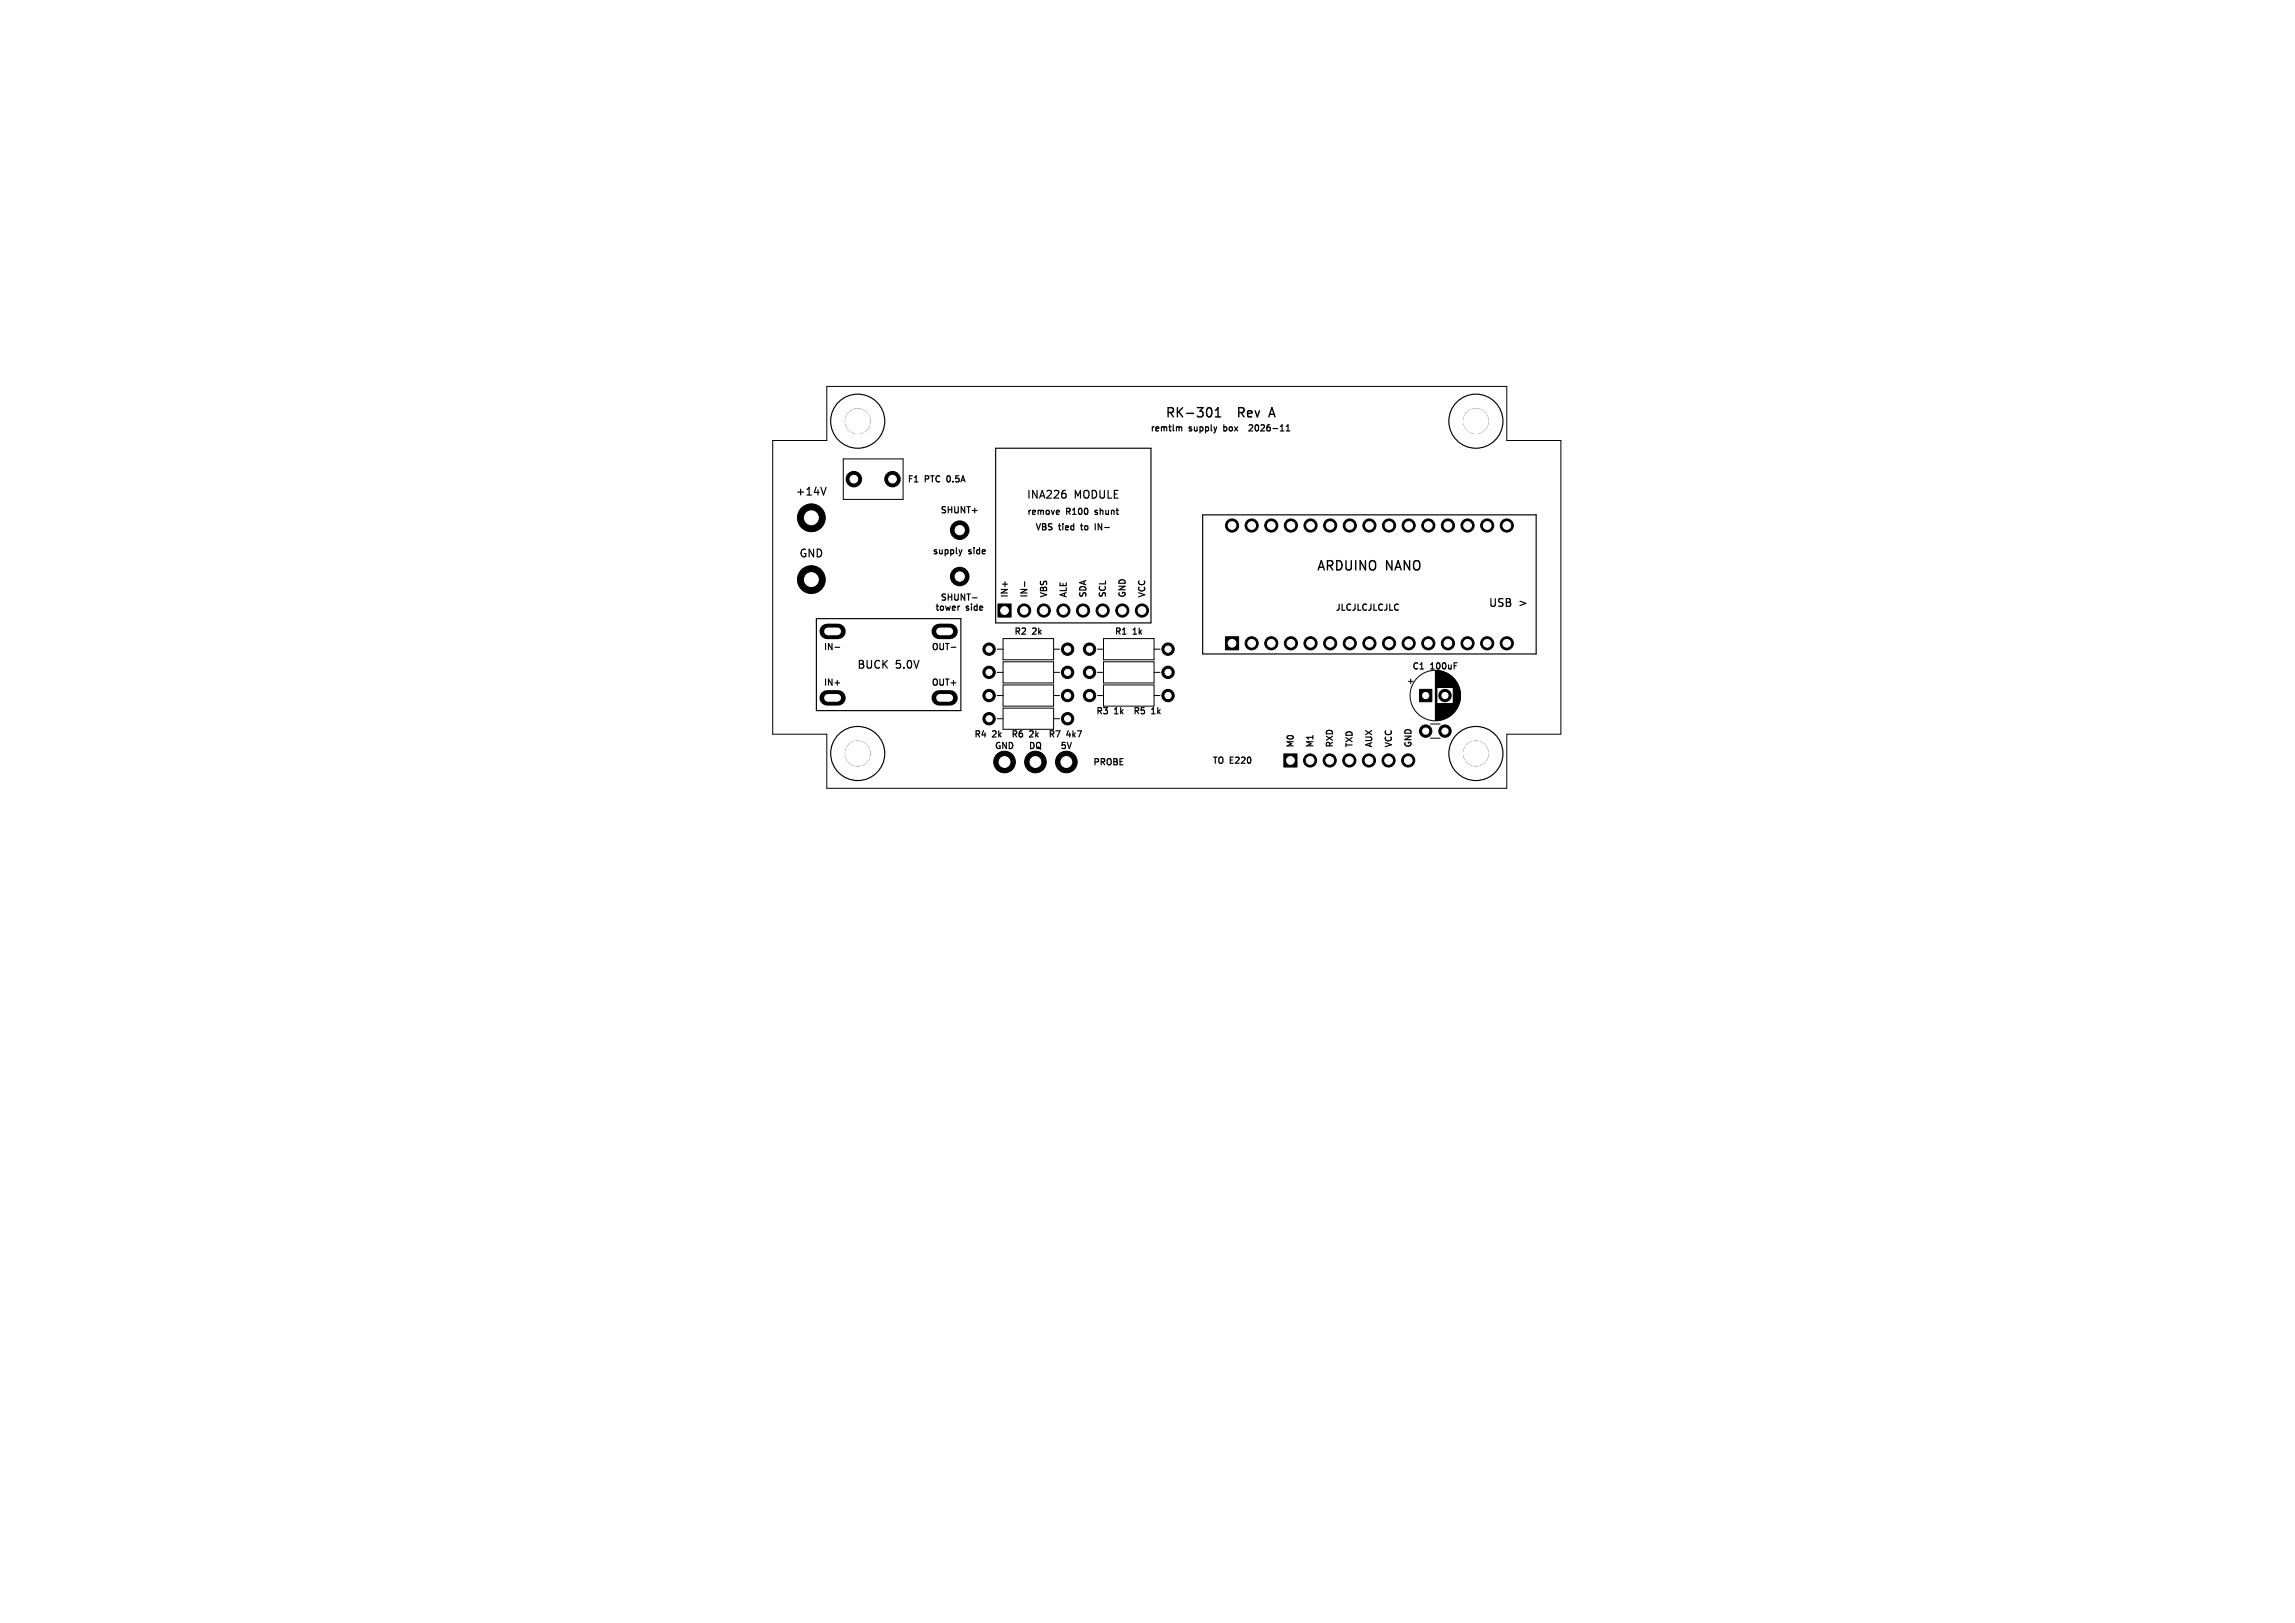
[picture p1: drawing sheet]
<svg xmlns="http://www.w3.org/2000/svg" width="297mm" height="210mm" viewBox="0 0 297 210" stroke-linecap="round" stroke-linejoin="round" font-family="sans-serif">
<defs><g id="words">
<g font-size="1.7">
<text x="150.7" y="54.3">RK-301</text>
<text x="160.5" y="54.3">Rev</text>
<text x="164.8" y="54.3">A</text>
<text x="170.3" y="74.1">ARDUINO</text>
<text x="179.3" y="74.1">NANO</text>
</g>
<g font-size="1.4">
<text x="102.9" y="64.3">+14V</text>
<text x="132.8" y="64.7">INA226</text>
<text x="139" y="64.7">MODULE</text>
<text x="103.4" y="72.3">GND</text>
<text x="192.6" y="78.7">USB</text>
<text x="196.6" y="78.7">&gt;</text>
<text x="110.9" y="86.7">BUCK</text>
<text x="115.9" y="86.7">5.0V</text>
</g>
<g font-size="1.1">
<text x="148.8" y="56">remtlm</text>
<text x="153.9" y="56">supply</text>
<text x="158.6" y="56">box</text>
<text x="162.5" y="56">2026-11</text>
<text x="117.4" y="62.6">F1</text>
<text x="119.7" y="62.6">PTC</text>
<text x="122.9" y="62.6">0.5A</text>
<text x="120.6" y="71.9">supply</text>
<text x="121.6" y="66.6">SHUNT+</text>
<text x="125.4" y="71.9">side</text>
<text x="132.8" y="66.8">remove</text>
<text x="133.9" y="68.8">VBS</text>
<text x="137" y="68.8">tied</text>
<text x="138" y="66.8">R100</text>
<text x="140.2" y="68.8">to</text>
<text x="142" y="66.8">shunt</text>
<text x="142.3" y="68.8">IN-</text>
<text x="121.6" y="77.9">SHUNT-</text>
<text x="130.6" y="77.4" transform="rotate(-90 130.6 77.4)">IN+</text>
<text x="133.2" y="77.4" transform="rotate(-90 133.2 77.4)">IN-</text>
<text x="135.7" y="77.4" transform="rotate(-90 135.7 77.4)">VBS</text>
<text x="138.2" y="77.4" transform="rotate(-90 138.2 77.4)">ALE</text>
<text x="140.8" y="77.4" transform="rotate(-90 140.8 77.4)">SDA</text>
<text x="143.3" y="77.4" transform="rotate(-90 143.3 77.4)">SCL</text>
<text x="145.9" y="77.4" transform="rotate(-90 145.9 77.4)">GND</text>
<text x="148.4" y="77.4" transform="rotate(-90 148.4 77.4)">VCC</text>
<text x="120.9" y="79.2">tower</text>
<text x="125" y="79.2">side</text>
<text x="131.2" y="82.3">R2</text>
<text x="133.6" y="82.3">2k</text>
<text x="144.2" y="82.3">R1</text>
<text x="146.6" y="82.3">1k</text>
<text x="172.7" y="79.2">JLCJLCJLCJLC</text>
<text x="106.5" y="84.3">IN-</text>
<text x="106.5" y="88.9">IN+</text>
<text x="120.5" y="88.9">OUT+</text>
<text x="120.5" y="84.3">OUT-</text>
<text x="182.7" y="86.8">C1</text>
<text x="185.1" y="86.8">100uF</text>
<text x="126" y="95.6">R4</text>
<text x="128.4" y="95.6">2k</text>
<text x="131.7" y="95.6">R6</text>
<text x="134.1" y="95.6">2k</text>
<text x="137.3" y="95.6">R7</text>
<text x="139.8" y="95.6">4k7</text>
<text x="141.8" y="92.6">R3</text>
<text x="144.2" y="92.6">1k</text>
<text x="147.4" y="92.6">R5</text>
<text x="149.9" y="92.6">1k</text>
<text x="128.6" y="97.1">GND</text>
<text x="133" y="97.1">DQ</text>
<text x="137.1" y="97.1">5V</text>
<text x="141.4" y="99.2">PROBE</text>
<text x="156.8" y="99">TO</text>
<text x="159.2" y="99">E220</text>
<text x="167.6" y="96.8" transform="rotate(-90 167.6 96.8)">M0</text>
<text x="170.2" y="96.8" transform="rotate(-90 170.2 96.8)">M1</text>
<text x="172.7" y="96.8" transform="rotate(-90 172.7 96.8)">RXD</text>
<text x="175.2" y="96.8" transform="rotate(-90 175.2 96.8)">TXD</text>
<text x="177.8" y="96.8" transform="rotate(-90 177.8 96.8)">AUX</text>
<text x="180.3" y="96.8" transform="rotate(-90 180.3 96.8)">VCC</text>
<text x="182.9" y="96.8" transform="rotate(-90 182.9 96.8)">GND</text>
</g>
</g></defs>
<g fill="#000" stroke="#000" stroke-width=".13">
<path d="M129.2 78.1h1.6v1.7h-1.6zM158.6 82.4h1.7v1.7h-1.7zM166.2 97.5h1.7v1.8h-1.7zM183.7 89.2h1.6v1.6h-1.6z"/>
<circle cx="111" cy="54.5" r="1.6"/>
<circle cx="191" cy="54.5" r="1.6"/>
<circle cx="105" cy="75" r="1.8"/>
<circle cx="105" cy="67" r="1.8"/>
<circle cx="110.5" cy="62" r="1"/>
<circle cx="115.5" cy="62" r="1"/>
<circle cx="124.2" cy="74.6" r="1.2"/>
<circle cx="124.2" cy="68.6" r="1.2"/>
<circle cx="132.5" cy="79" r=".85"/>
<circle cx="135.1" cy="79" r=".85"/>
<circle cx="137.6" cy="79" r=".85"/>
<circle cx="140.2" cy="79" r=".85"/>
<circle cx="142.7" cy="79" r=".85"/>
<circle cx="145.2" cy="79" r=".85"/>
<circle cx="147.8" cy="79" r=".85"/>
<circle cx="159.4" cy="68" r=".85"/>
<circle cx="162" cy="68" r=".85"/>
<circle cx="164.5" cy="68" r=".85"/>
<circle cx="167.1" cy="68" r=".85"/>
<circle cx="169.6" cy="68" r=".85"/>
<circle cx="172.1" cy="68" r=".85"/>
<circle cx="174.7" cy="68" r=".85"/>
<circle cx="177.2" cy="68" r=".85"/>
<circle cx="179.8" cy="68" r=".85"/>
<circle cx="182.3" cy="68" r=".85"/>
<circle cx="184.8" cy="68" r=".85"/>
<circle cx="187.4" cy="68" r=".85"/>
<circle cx="189.9" cy="68" r=".85"/>
<circle cx="192.5" cy="68" r=".85"/>
<circle cx="195" cy="68" r=".85"/>
<circle cx="111" cy="97.5" r="1.6"/>
<circle cx="128" cy="90" r=".8"/>
<circle cx="128" cy="87" r=".8"/>
<circle cx="128" cy="84" r=".8"/>
<circle cx="128" cy="93" r=".8"/>
<circle cx="130" cy="98.6" r="1.4"/>
<circle cx="134" cy="98.6" r="1.4"/>
<circle cx="138" cy="98.6" r="1.4"/>
<circle cx="138.2" cy="90" r=".8"/>
<circle cx="138.2" cy="87" r=".8"/>
<circle cx="138.2" cy="84" r=".8"/>
<circle cx="138.2" cy="93" r=".8"/>
<circle cx="141" cy="90" r=".8"/>
<circle cx="141" cy="87" r=".8"/>
<circle cx="141" cy="84" r=".8"/>
<circle cx="151.2" cy="90" r=".8"/>
<circle cx="151.2" cy="87" r=".8"/>
<circle cx="151.2" cy="84" r=".8"/>
<circle cx="162" cy="83.2" r=".85"/>
<circle cx="164.5" cy="83.2" r=".85"/>
<circle cx="167.1" cy="83.2" r=".85"/>
<circle cx="169.5" cy="98.4" r=".85"/>
<circle cx="169.6" cy="83.2" r=".85"/>
<circle cx="172.1" cy="98.4" r=".85"/>
<circle cx="172.1" cy="83.2" r=".85"/>
<circle cx="174.6" cy="98.4" r=".85"/>
<circle cx="174.7" cy="83.2" r=".85"/>
<circle cx="177.2" cy="98.4" r=".85"/>
<circle cx="177.2" cy="83.2" r=".85"/>
<circle cx="179.7" cy="98.4" r=".85"/>
<circle cx="179.8" cy="83.2" r=".85"/>
<circle cx="182.2" cy="98.4" r=".85"/>
<circle cx="182.3" cy="83.2" r=".85"/>
<circle cx="184.5" cy="94.6" r=".8"/>
<circle cx="184.8" cy="83.2" r=".85"/>
<circle cx="187" cy="90" r=".8"/>
<circle cx="187" cy="94.6" r=".8"/>
<circle cx="187.4" cy="83.2" r=".85"/>
<circle cx="189.9" cy="83.2" r=".85"/>
<circle cx="191" cy="97.5" r="1.6"/>
<circle cx="192.5" cy="83.2" r=".85"/>
<circle cx="195" cy="83.2" r=".85"/>
</g>
<path d="M107.1 90.3h1.4M107.1 81.7h1.4M121.5 90.3h1.4M121.5 81.7h1.4" fill="none" stroke="#000" stroke-width="2"/>
<g fill="none" stroke="#000" stroke-width=".15">
<path d="M128.8 58h20.1v22.6h-20.1zM152.5 55.2l.1 .1M152.6 55.3v.5M152.6 55.3l.1-.1 .2 .1v.5M161.7 55h.3l.1 .2-.5 .6h.5M166.5 55.8h.4M106.9 63.1l-.3 1M124.1 71.1l.2 .6M124.2 78.4l-.2 .1M124.3 71.7l-.1 .2M124.5 71.1l-.2 .6M125.8 77.4h.6"/>
<path d="M130.1 75.3v.6M132.6 75.3v.6M136.8 66l.3 .1v.1l-.4 .1M137.1 66.5l-.3 .1M137.9 63.9l.1 .1-.1 .4M141.7 67.8v.8M155.6 66.6h43.2v18h-43.2zM105.7 80h18.7v12h-18.7zM108.1 83.8h.6M108.1 88.4h.6M123.1 83.8h.6M131.1 95h.3"/>
<path d="M131.3 95l.3 .4M131.4 94.6h-.3v.8M133.4 94.6h.2l.1 .2-.5 .6h.5M135.9 95l.4-.1v-.3h-.4v.8M136.1 95l.3 .4M136.6 94.6h.6l-.4 .8M138.9 95.1l.3 .3M139.2 94.8l-.3 .3M146.9 92h.3M147.1 92l.3 .4M147.2 91.6h-.3v.8M149 92.4h.5"/>
<path d="M149.2 91.7l.1-.1v.8"/>
<circle cx="111" cy="54.5" r="3.5"/>
<circle cx="191" cy="54.5" r="3.5"/>
<circle cx="111" cy="97.5" r="3.5"/>
<circle cx="191" cy="97.5" r="3.5"/>
</g>
<path d="M156.7 52.8l.1 .4v.3l-.1 .4M157.3 53.9h.7M157.3 53.1l.3-.4v1.2M164.6 52.7l-.4 1.2" fill="none" stroke="#000" stroke-width=".18"/>
<g fill="none" stroke="#000" stroke-width=".13">
<path d="M100 57h7v-7h88v7h7v38h-7v7h-88v-7h-7zM109.1 59.4h7.8v5.2h-7.8zM129 84h.8M129 90h.8M129 87h.8M129 93h.8M129.8 82.6h6.5v2.8h-6.5zM129.8 85.6h6.5v2.8h-6.5zM129.8 88.6h6.5v2.8h-6.5zM129.8 91.6h6.5v2.8h-6.5zM136.3 84h.8M136.3 90h.8"/>
<path d="M136.3 87h.8M136.3 93h.8M142 84h.8M142 90h.8M142 87h.8M142.8 82.6h6.5v2.8h-6.5zM142.8 88.6h6.5v2.8h-6.5zM142.8 85.6h6.5v2.8h-6.5zM149.3 84h.8M149.3 90h.8M149.3 87h.8M182.2 88.2h.7"/>
<path d="M182.6 87.8v.7M185.1 93.7h1.3M185.1 95.5h1.3M185.7 86.8v6.4M185.8 86.8v6.4M185.9 86.8v6.4M186 86.8v6.4M186 86.8v2.2M186 91v2.2M186.1 86.8v2.2M186.1 91v2.2M186.2 86.8v2.2"/>
<path d="M186.2 91v2.2M186.3 86.8v2.2M186.3 91v2.2M186.4 86.8v2.2M186.4 91v2.2M186.5 86.8v2.2M186.5 91v2.1M186.5 86.9v2.1M186.6 86.9v2.1M186.6 91v2.1M186.7 86.9v2.1M186.7 91v2.1"/>
<path d="M186.8 86.9v2.1M186.8 91v2.1M186.8 87v2M186.8 91v2M186.9 87v2M186.9 91v2M187 87v2M187 91v2M187.1 87v2M187.1 91v2M187.1 87.1v1.9M187.1 91v1.9"/>
<path d="M187.2 87.1v1.9M187.2 91v1.9M187.3 87.1v1.9M187.3 91v1.9M187.3 87.2v1.8M187.3 91v1.8M187.4 87.2v1.8M187.4 91v1.8M187.5 87.3v1.7M187.5 91v1.7M187.6 87.3v1.7M187.6 91v1.7"/>
<path d="M187.6 87.4v1.6M187.6 91v1.6M187.7 87.4v1.6M187.7 91v1.6M187.8 87.5v1.5M187.8 91v1.5M187.9 87.5v1.5M187.9 91v1.4M187.9 87.6v1.4M188 87.6v1.4M188 91v1.4M188 87.7v1.3"/>
<path d="M188 91v1.3M188.1 87.7v4.6M188.1 87.8v4.4M188.2 87.8v4.4M188.2 87.9v4.2M188.3 88v4M188.4 88.1v3.8M188.4 88.2v3.6M188.5 88.2v3.6M188.5 88.3v3.4M188.6 88.4v3.3M188.6 88.4v3.2"/>
<path d="M188.6 88.5v3M188.7 88.6v2.8M188.7 88.7v2.7M188.8 88.7v2.6M188.8 88.8v2.4M188.8 88.9v2.2M188.9 89.1v1.8M188.9 89.2v1.6M189 89.4v1.2M189 89.6v.8"/>
<circle cx="185.7" cy="90" r="3.3"/>
</g>
<g fill="#fff" stroke="#fff" stroke-width=".13">
<circle cx="142.5" cy="84.7" r=".2"/>
<circle cx="139.4" cy="88.5" r=".2"/>
<circle cx="128" cy="84" r=".4"/>
<circle cx="138.2" cy="84" r=".4"/>
<circle cx="128" cy="90" r=".4"/>
<circle cx="138.2" cy="90" r=".4"/>
<circle cx="124.2" cy="68.6" r=".6"/>
<circle cx="111" cy="54.5" r="1.6"/>
<circle cx="124.2" cy="74.6" r=".6"/>
<circle cx="167" cy="98.4" r=".5"/>
<circle cx="169.5" cy="98.4" r=".5"/>
<circle cx="172.1" cy="98.4" r=".5"/>
<circle cx="174.6" cy="98.4" r=".5"/>
<circle cx="177.2" cy="98.4" r=".5"/>
<circle cx="179.7" cy="98.4" r=".5"/>
<circle cx="182.2" cy="98.4" r=".5"/>
<circle cx="141" cy="87" r=".4"/>
<circle cx="151.2" cy="87" r=".4"/>
<circle cx="191" cy="54.5" r="1.6"/>
<circle cx="191" cy="97.5" r="1.6"/>
<circle cx="184.5" cy="90" r=".4"/>
<circle cx="187" cy="90" r=".4"/>
<circle cx="184.5" cy="94.6" r=".4"/>
<circle cx="187" cy="94.6" r=".4"/>
<circle cx="111" cy="97.5" r="1.6"/>
<circle cx="128" cy="93" r=".4"/>
<circle cx="138.2" cy="93" r=".4"/>
<circle cx="138" cy="98.6" r=".7"/>
<circle cx="134" cy="98.6" r=".7"/>
<circle cx="128" cy="87" r=".4"/>
<circle cx="138.2" cy="87" r=".4"/>
<circle cx="141" cy="84" r=".4"/>
<circle cx="151.2" cy="84" r=".4"/>
<circle cx="110.5" cy="62" r=".5"/>
<circle cx="115.5" cy="62" r=".5"/>
<circle cx="105" cy="67" r=".9"/>
<circle cx="105" cy="75" r=".9"/>
<circle cx="141" cy="90" r=".4"/>
<circle cx="151.2" cy="90" r=".4"/>
<circle cx="195" cy="68" r=".5"/>
<circle cx="192.5" cy="68" r=".5"/>
<circle cx="189.9" cy="68" r=".5"/>
<circle cx="187.4" cy="68" r=".5"/>
<circle cx="184.8" cy="68" r=".5"/>
<circle cx="182.3" cy="68" r=".5"/>
<circle cx="179.8" cy="68" r=".5"/>
<circle cx="177.2" cy="68" r=".5"/>
<circle cx="174.7" cy="68" r=".5"/>
<circle cx="172.1" cy="68" r=".5"/>
<circle cx="169.6" cy="68" r=".5"/>
<circle cx="167.1" cy="68" r=".5"/>
<circle cx="164.5" cy="68" r=".5"/>
<circle cx="162" cy="68" r=".5"/>
<circle cx="159.4" cy="68" r=".5"/>
<circle cx="195" cy="83.2" r=".5"/>
<circle cx="192.5" cy="83.2" r=".5"/>
<circle cx="189.9" cy="83.2" r=".5"/>
<circle cx="187.4" cy="83.2" r=".5"/>
<circle cx="184.8" cy="83.2" r=".5"/>
<circle cx="182.3" cy="83.2" r=".5"/>
<circle cx="179.8" cy="83.2" r=".5"/>
<circle cx="177.2" cy="83.2" r=".5"/>
<circle cx="174.7" cy="83.2" r=".5"/>
<circle cx="172.1" cy="83.2" r=".5"/>
<circle cx="169.6" cy="83.2" r=".5"/>
<circle cx="167.1" cy="83.2" r=".5"/>
<circle cx="164.5" cy="83.2" r=".5"/>
<circle cx="162" cy="83.2" r=".5"/>
<circle cx="159.4" cy="83.2" r=".5"/>
<circle cx="130" cy="98.6" r=".7"/>
<circle cx="130" cy="79" r=".5"/>
<circle cx="132.5" cy="79" r=".5"/>
<circle cx="135.1" cy="79" r=".5"/>
<circle cx="137.6" cy="79" r=".5"/>
<circle cx="140.2" cy="79" r=".5"/>
<circle cx="142.7" cy="79" r=".5"/>
<circle cx="145.2" cy="79" r=".5"/>
<circle cx="147.8" cy="79" r=".5"/>
</g>
<path d="M107.1 90.3h1.3M107.1 81.7h1.3M121.6 90.3h1.2M121.6 81.7h1.2" fill="none" stroke="#fff" stroke-width="1"/>
<use href="#words"/>
</svg>
